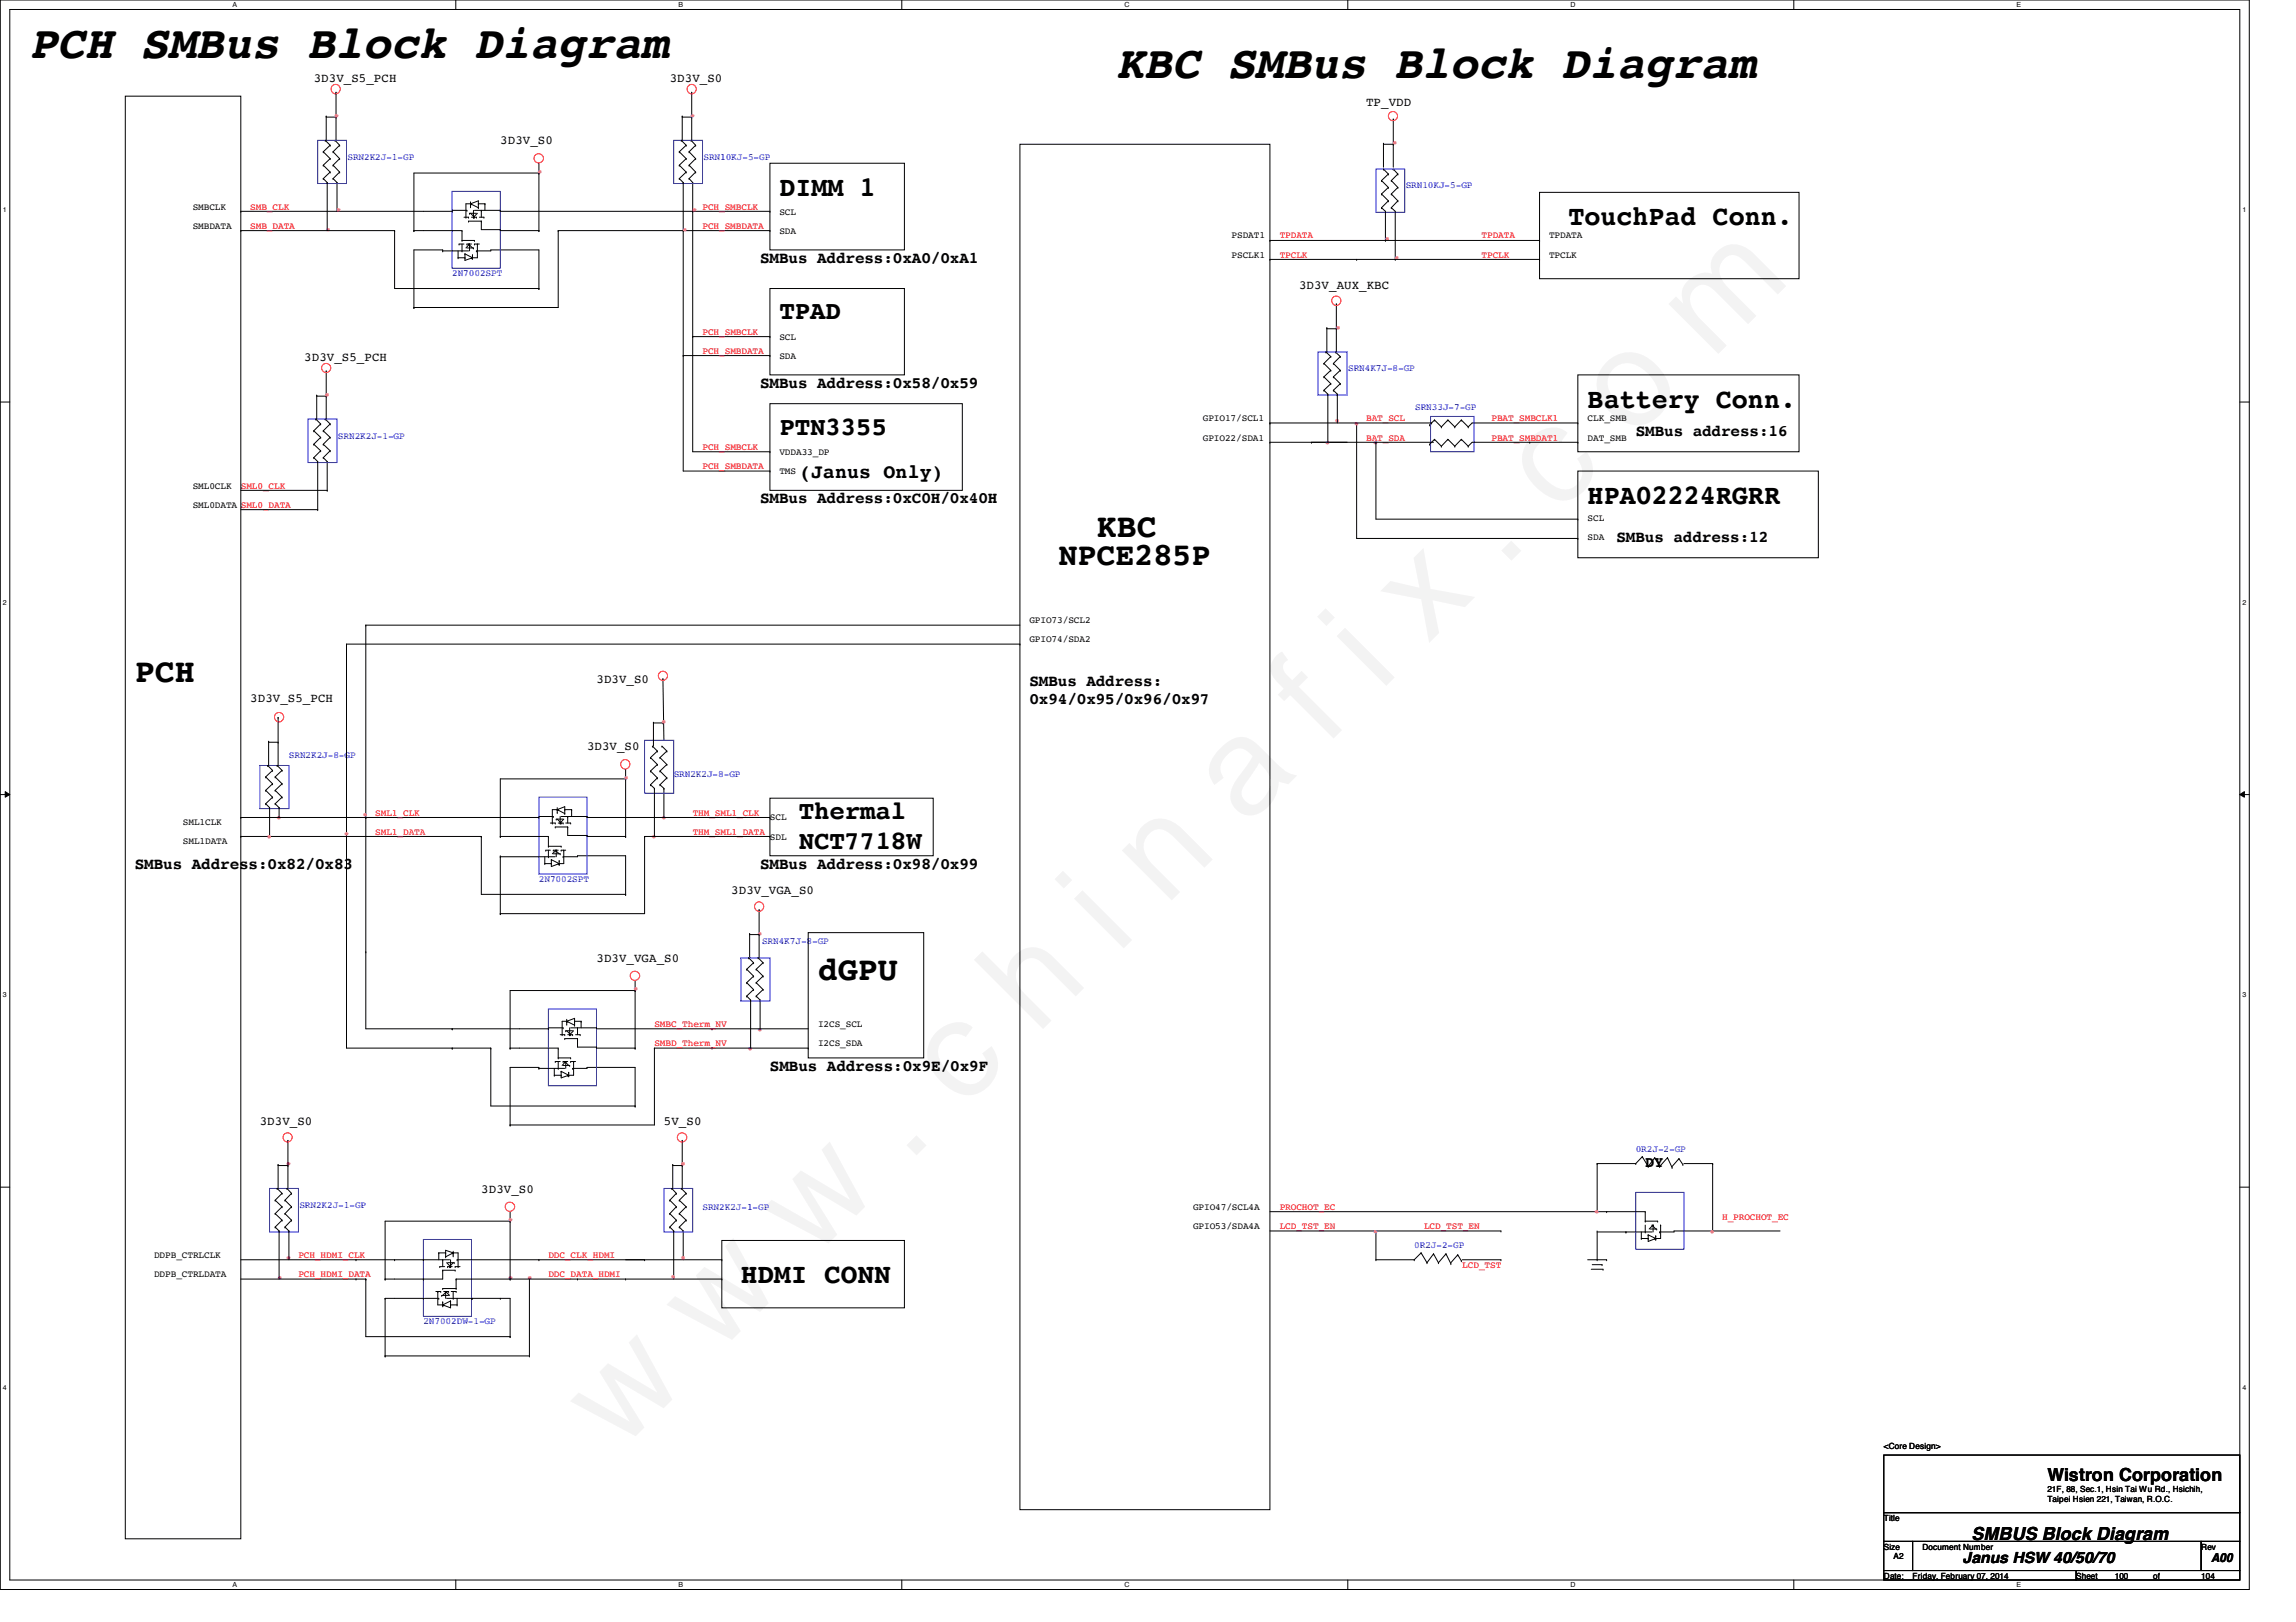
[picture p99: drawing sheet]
<svg xmlns="http://www.w3.org/2000/svg" width="297mm" height="210mm" viewBox="0 0 297 210" stroke-linecap="round" stroke-linejoin="round" font-family="sans-serif">
<defs><g id="words">
<text font-size="17.6" x="80.1" y="188" transform="rotate(-45 80.1 188)">w w w . c h i n a f i x . c o m</text>
<g font-size="6">
<text x="3.8" y="7.5">PCH SMBus Block Diagram</text>
<text x="144.4" y="10">KBC SMBus Block Diagram</text>
</g>
<g font-size="4.3">
<text x="141.9" y="69.6">KBC</text>
<text x="17.4" y="88.2">PCH</text>
<text x="105.8" y="126.8">dGPU</text>
</g>
<text font-size="4.1" x="136.9" y="73.2">NPCE285P</text>
<g font-size="3.6">
<text x="100.8" y="25.4">DIMM 1</text>
<text x="202.9" y="29.1">TouchPad Conn.</text>
<text x="205.4" y="52.8">Battery Conn.</text>
<text x="205.4" y="65.2">HPA02224RGRR</text>
<text x="95.8" y="166">HDMI CONN</text>
</g>
<g font-size="3.3">
<text x="100.8" y="41.3">TPAD</text>
<text x="100.8" y="56.3">PTN3355</text>
<text x="103.3" y="106">Thermal</text>
<text x="103.3" y="109.8">NCT7718W</text>
</g>
<text font-size="2.6" x="103.3" y="61.8">(Janus Only)</text>
<g font-size="2.3">
<text x="264.9" y="191.7">Wistron Corporation</text>
<text x="255.1" y="199.3">SMBUS Block Diagram</text>
</g>
<g font-size="2.1" fill="#f0f">
<text x="42.3" y="15.7">‧</text>
<text x="88.4" y="15.7">‧</text>
<text x="68.6" y="22.9">‧</text>
<text x="179.2" y="19.1">‧</text>
<text x="42.6" y="27.9">‧</text>
<text x="88.6" y="27.9">‧</text>
<text x="41.2" y="30.4">‧</text>
<text x="87.4" y="30.4">‧</text>
<text x="178.3" y="31.6">‧</text>
<text x="179.5" y="34.1">‧</text>
<text x="171.9" y="43.1">‧</text>
<text x="41.1" y="51.7">‧</text>
<text x="170.5" y="58">‧</text>
<text x="171.8" y="55.1">‧‧</text>
<text x="176.7" y="58">‧</text>
<text x="84.7" y="94.1">‧</text>
<text x="79.8" y="101.3">‧</text>
<text x="34.9" y="106.5">‧</text>
<text x="46.1" y="106.1">‧</text>
<text x="84.7" y="106.5">‧</text>
<text x="33.6" y="109">‧</text>
<text x="43.6" y="108.6">‧</text>
<text x="83.4" y="109">‧</text>
<text x="97.1" y="121.5">‧</text>
<text x="81.1" y="128.7">‧</text>
<text x="95.8" y="136.4">‧</text>
<text x="97.1" y="133.9">‧</text>
<text x="36.1" y="151.3">‧</text>
<text x="87.2" y="151.3">‧</text>
<text x="64.9" y="158.5">‧</text>
<text x="176.7" y="160">‧</text>
<text x="205.4" y="157.5">‧</text>
<text x="220.3" y="160">‧</text>
<text x="35" y="166">‧</text>
<text x="36.1" y="163.4">‧</text>
<text x="64.9" y="166">‧‧</text>
<text x="85.9" y="165.9">‧</text>
<text x="87.2" y="163.4">‧</text>
</g>
<g font-size="2.1">
<text x="98.3" y="34">SMBus Address:0xA0/0xA1</text>
<text x="98.3" y="50.2">SMBus Address:0x58/0x59</text>
<text x="211.6" y="56.4">SMBus address:16</text>
<text x="98.3" y="65.2">SMBus Address:0xC0H/0x40H</text>
<text x="209.1" y="70.1">SMBus address:12</text>
<text x="133.2" y="88.8">SMBus Address:</text>
<text x="133.2" y="91.1">0x94/0x95/0x96/0x97</text>
<text x="17.4" y="112.4">SMBus Address:0x82/0x83</text>
<text x="98.3" y="112.4">SMBus Address:0x98/0x99</text>
<text x="99.6" y="138.6">SMBus Address:0x9E/0x9F</text>
</g>
<g font-size="2">
<text x="212.8" y="151">DY</text>
<text x="253.9" y="202.2">Janus HSW 40/50/70</text>
</g>
<g font-size="1.6">
<text x="40.6" y="10.6">3D3V_S5_PCH</text>
<text x="86.7" y="10.6">3D3V_S0</text>
<text x="176.7" y="13.7">TP_VDD</text>
<text x="64.7" y="18.7">3D3V_S0</text>
<text x="168.1" y="37.3">3D3V_AUX_KBC</text>
<text x="39.4" y="46.7">3D3V_S5_PCH</text>
<text x="77.2" y="88.4">3D3V_S0</text>
<text x="32.4" y="90.8">3D3V_S5_PCH</text>
<text x="75.9" y="97.1">3D3V_S0</text>
<text x="94.6" y="115.7">3D3V_VGA_S0</text>
<text x="77.2" y="124.5">3D3V_VGA_S0</text>
<text x="33.6" y="145.6">3D3V_S0</text>
<text x="85.9" y="145.6">5V_S0</text>
<text x="62.3" y="154.3">3D3V_S0</text>
<text x="286" y="202.2">A00</text>
</g>
<g font-size="1.2" fill="#00f">
<text x="45" y="20.7">SRN2K2J-1-GP</text>
<text x="91" y="20.7">SRN10KJ-5-GP</text>
<text x="181.9" y="24.4">SRN10KJ-5-GP</text>
<text x="58.5" y="35.7">2N7002SPT</text>
<text x="174.4" y="48">SRN4K7J-8-GP</text>
<text x="183.1" y="53">SRN33J-7-GP</text>
<text x="43.7" y="56.8">SRN2K2J-1-GP</text>
<text x="37.4" y="98.1">SRN2K2J-8-GP</text>
<text x="87.2" y="100.6">SRN2K2J-8-GP</text>
<text x="69.7" y="114.1">2N7002SPT</text>
<text x="98.6" y="122.2">SRN4K7J-8-GP</text>
<text x="211.6" y="149.1">0R2J-2-GP</text>
<text x="38.7" y="156.3">SRN2K2J-1-GP</text>
<text x="90.9" y="156.6">SRN2K2J-1-GP</text>
<text x="183" y="161.5">0R2J-2-GP</text>
<text x="54.8" y="171.4">2N7002DW-1-GP</text>
</g>
<g font-size="1.2">
<text x="24.9" y="27.1">SMBCLK</text>
<text x="24.9" y="29.6">SMBDATA</text>
<text x="100.8" y="27.8">SCL</text>
<text x="100.8" y="30.3">SDA</text>
<text x="159.3" y="33.4">PSCLK1</text>
<text x="159.3" y="30.9">PSDAT1</text>
<text x="200.4" y="30.9">TPDATA</text>
<text x="200.4" y="33.4">TPCLK</text>
<text x="100.8" y="43.9">SCL</text>
<text x="100.8" y="46.4">SDA</text>
<text x="100.8" y="58.9">VDDA33_DP</text>
<text x="155.6" y="54.5">GPIO17/SCL1</text>
<text x="155.6" y="57">GPIO22/SDA1</text>
<text x="205.4" y="54.5">CLK_SMB</text>
<text x="205.4" y="57">DAT_SMB</text>
<text x="24.9" y="65.7">SML0DATA SML0_DATA</text>
<text x="24.9" y="63.2">SML0CLK</text>
<text x="100.8" y="61.4">TMS</text>
<text x="205.4" y="67.5">SCL</text>
<text x="205.4" y="69.9">SDA</text>
<text x="133.2" y="80.6">GPIO73/SCL2</text>
<text x="133.2" y="83.1">GPIO74/SDA2</text>
<text x="23.7" y="106.8">SML1CLK</text>
<text x="99.6" y="106.2">SCL</text>
<text x="23.7" y="109.3">SML1DATA</text>
<text x="99.6" y="108.7">SDL</text>
<text x="105.8" y="132.9">I2CS_SCL</text>
<text x="105.8" y="135.4">I2CS_SDA</text>
<text x="154.3" y="156.6">GPIO47/SCL4A</text>
<text x="154.3" y="159">GPIO53/SDA4A</text>
<text x="19.9" y="165.3">DDPB_CTRLDATA</text>
<text x="19.9" y="162.8">DDPB_CTRLCLK</text>
</g>
<g font-size="1.2" fill="#f00">
<text x="32.4" y="27.1">SMB_CLK</text>
<text x="32.4" y="29.6">SMB_DATA</text>
<text x="90.9" y="27.1">PCH_SMBCLK</text>
<text x="90.9" y="29.6">PCH_SMBDATA</text>
<text x="165.6" y="30.9">TPDATA</text>
<text x="165.6" y="33.4">TPCLK</text>
<text x="191.7" y="30.9">TPDATA</text>
<text x="191.7" y="33.4">TPCLK</text>
<text x="90.9" y="43.3">PCH_SMBCLK</text>
<text x="90.9" y="45.8">PCH_SMBDATA</text>
<text x="90.9" y="58.3">PCH_SMBCLK</text>
<text x="176.7" y="54.5">BAT_SCL</text>
<text x="176.7" y="57">BAT_SDA</text>
<text x="193" y="54.5">PBAT_SMBCLK1</text>
<text x="193" y="57">PBAT_SMBDAT1</text>
<text x="31.2" y="63.2">SML0_CLK</text>
<text x="90.9" y="60.7">PCH_SMBDATA</text>
<text x="48.6" y="105.5">SML1_CLK</text>
<text x="89.6" y="105.5">THM_SML1_CLK</text>
<text x="48.6" y="108">SML1_DATA</text>
<text x="89.6" y="108">THM_SML1_DATA</text>
<text x="84.7" y="132.9">SMBC_Therm_NV</text>
<text x="84.7" y="135.4">SMBD_Therm_NV</text>
<text x="165.6" y="156.6">PROCHOT_EC</text>
<text x="165.6" y="159">LCD_TST_EN</text>
<text x="184.2" y="159">LCD_TST_EN</text>
<text x="222.8" y="157.8">H_PROCHOT_EC</text>
<text x="38.6" y="165.3">PCH_HDMI_DATA</text>
<text x="38.6" y="162.8">PCH_HDMI_CLK</text>
<text x="70.9" y="162.8">DDC_CLK_HDMI</text>
<text x="70.9" y="165.3">DDC_DATA_HDMI</text>
<text x="189.2" y="164">LCD_TST</text>
</g>
<g font-size="1.1">
<text x="243.7" y="187.5">&lt;Core Design&gt;</text>
<text x="243.7" y="196.8">Title</text>
<text x="264.9" y="193.1">21F, 88, Sec.1, Hsin Tai Wu Rd., Hsichih,</text>
<text x="264.9" y="194.4">Taipei Hsien 221, Taiwan, R.O.C.</text>
<text x="243.7" y="200.5">Size</text>
<text x="245" y="201.8">A2</text>
<text x="248.7" y="200.5">Document Number</text>
<text x="284.8" y="200.5">Rev</text>
<text x="243.7" y="204.3">Date:</text>
<text x="247.4" y="204.3">Friday, February 07, 2014</text>
<text x="268.6" y="204.3">Sheet</text>
<text x="273.6" y="204.3">100</text>
<text x="278.6" y="204.3">of</text>
<text x="284.8" y="204.3">104</text>
</g>
<g font-size=".9">
<text x="30.1" y=".9">A</text>
<text x="87.8" y=".9">B</text>
<text x="145.5" y=".9">C</text>
<text x="203.2" y=".9">D</text>
<text x="260.9" y=".9">E</text>
<text x=".4" y="27.4">1</text>
<text x="290.1" y="27.4">1</text>
<text x=".4" y="78.2">2</text>
<text x="290.1" y="78.2">2</text>
<text x=".4" y="129">3</text>
<text x="290.1" y="129">3</text>
<text x=".4" y="179.8">4</text>
<text x="290.1" y="179.8">4</text>
<text x="30.1" y="205.4">A</text>
<text x="87.8" y="205.4">B</text>
<text x="145.5" y="205.4">C</text>
<text x="203.2" y="205.4">D</text>
<text x="260.9" y="205.4">E</text>
</g>
</g></defs>
<path d="M0 0h291v205.7h-291zM1.3 1.2h288.5v203.3h-288.5z" fill="none" stroke="#000" stroke-width=".13"/>
<g fill="#fff">
<path d="M30.1 .1h.5v1h-.5z"/>
<path d="M30.1 204.6h.5v1h-.5z"/>
</g>
<path d="M59 0v1.2M59 204.5v1.2" fill="none" stroke="#000" stroke-width=".13"/>
<g fill="#fff">
<path d="M87.8 .1h.6v1h-.6z"/>
<path d="M87.8 204.6h.6v1h-.6z"/>
</g>
<path d="M116.7 0v1.2M116.7 204.5v1.2" fill="none" stroke="#000" stroke-width=".13"/>
<g fill="#fff">
<path d="M145.5 .1h.6v1h-.6z"/>
<path d="M145.5 204.6h.6v1h-.6z"/>
</g>
<path d="M174.4 0v1.2M174.4 204.5v1.2" fill="none" stroke="#000" stroke-width=".13"/>
<g fill="#fff">
<path d="M203.2 .1h.6v1h-.6z"/>
<path d="M203.2 204.6h.6v1h-.6z"/>
</g>
<path d="M232.1 0v1.2M232.1 204.5v1.2" fill="none" stroke="#000" stroke-width=".13"/>
<g fill="#fff">
<path d="M260.9 .1h.6v1h-.6z"/>
<path d="M260.9 204.6h.6v1h-.6z"/>
<path d="M.4 26.6h.5v1h-.5z"/>
<path d="M290.1 26.6h.5v1h-.5z"/>
<path d="M.4 77.4h.5v1h-.5z"/>
<path d="M290.1 77.4h.5v1h-.5z"/>
</g>
<path d="M0 52h1.3M289.8 52h1.2" fill="none" stroke="#000" stroke-width=".13"/>
<g fill="#fff">
<path d="M.4 128.2h.5v1h-.5z"/>
<path d="M290.1 128.2h.5v1h-.5z"/>
</g>
<path d="M0 102.8h1.3M.7 102.4l.6 .4-.6 .4zM289.8 102.8l.6-.4v.8zM289.8 102.8h1.2" fill="none" stroke="#000" stroke-width=".13"/>
<path d="M.7 102.4l.6 .4-.6 .4zM289.8 102.8l.6-.4v.8z" fill="#000"/>
<g fill="#fff">
<path d="M.4 179h.5v1h-.5z"/>
<path d="M290.1 179h.5v1h-.5z"/>
</g>
<g fill="none" stroke="#000" stroke-width=".13">
<path d="M16.2 12.4h15v186.7h-15zM41.8 19.6h.1M41.8 19.6l.9 .9M42.1 18.2h.1M42.1 18.2l.6 .6M42.2 15h.1M42.2 15v3.2M42.2 15.2h1.3M42.7 18.8h.1M42.7 18.8l-.9 .8M43.1 19.6h.1M43.1 19.6l.8 .9"/>
<path d="M43.3 18.2h.1M43.3 18.2l.6 .6M43.5 11.9h.1M43.5 15.2h.1M43.5 11.9v6.3M43.9 18.8h.1M43.9 18.8l-.8 .8M87.9 19.6h.1M87.9 19.6l.9 .9M88.1 18.2h.1M88.1 18.2l.7 .6M88.3 15h.1"/>
<path d="M88.3 15v3.2M88.3 15.2h1.2M88.8 18.8h.1M88.8 18.8l-.9 .8M89.2 19.6h.1M89.2 19.6l.8 .9M89.4 18.2h.1M89.4 18.2l.6 .6M89.5 11.9h.1M89.5 15.2h.1M89.5 11.9v6.3M90 18.8h.1"/>
<path d="M90 18.8l-.8 .8M131.9 18.7h32.4v176.7h-32.4zM179 18.5h.1M179 18.5v3.1M179 18.7h1.3M180.3 15.4h.1M180.3 18.7h.1M180.3 15.4v6.2M31.2 27.3h.1M31.2 29.8h.1M31.2 27.3h27.3M31.2 29.8h19.9"/>
<path d="M41.8 23.1h.1M41.8 21.4h.1M41.8 23.1l.5 .5M41.8 21.4l.9 .9M42.3 23.6h.1M42.3 23.6v6.2M42.7 22.3h.1M42.7 20.5h.1M42.7 22.3l-.9 .8M42.7 20.5l-.9 .9M43.1 23.1h.1M43.1 21.4h.1"/>
<path d="M43.1 23.1l.5 .5M43.1 21.4l.8 .9M43.6 23.6h.1M43.6 23.6v3.7M43.9 22.3h.1M43.9 20.5h.1M43.9 22.3l-.8 .8M43.9 20.5l-.8 .9M51.1 29.8h.1M51.1 29.8v7.5h18.6M53.5 39.8h.1M53.5 29.8h.1"/>
<path d="M53.5 29.8h6.3M53.5 39.8h18.7M57.3 32.5h.1M57.3 32.3h.1M57.3 32.3h-3.8v7.5M57.3 32.5h3.3M58.5 27.3h.1M58.5 27.2h1.9M59.3 33.4h.1M59.3 32.5v.9M59.3 33.4h.9M59.4 31.6h.1"/>
<path d="M59.4 31.6h.6M59.8 29.8h.1M59.8 32.5h.1M59.8 31.1h.1M59.8 30v1.1M59.8 31.6v.9M59.8 31.1h1.6M60 28.1h.6M60.2 32.9h.1M60.2 33.4h.1M60.2 32.9v.8l.9-.3M60.2 32.9l.9 .5"/>
<path d="M60.3 28.1h.1M60.4 27.2h.1M60.4 31.6h.1M60.4 31.6h.6M60.4 32.1h.9M60.6 28.1h.1M60.6 28.6h.1M60.6 31.6h.1M60.6 28.6h1.7M60.6 31.6l.5 .5M60.7 27.6h.1M60.7 31.6h.1"/>
<path d="M60.7 27.6h.9M60.7 31.6v.9M60.7 31.6l-.4 .5M60.9 26.8h.1M60.9 26.4h.1M60.9 26.1v.7M60.9 26.4l1-.4v.9M60.9 26.4l1 .5M60.9 27.6l.5 .5M61 26.4h.1M61 33.4h.1M61 26.4h-.7v1.7"/>
<path d="M61 28.1h.6M61.1 33h.1M61.1 33.4h.1M61.1 33v.6M61.3 28.1h.1M61.3 32.1h.1M61.3 27.2v.9M61.4 28.1h.1M61.4 31.6h.1M61.4 31.1h.1M61.4 27.2h3.3M61.4 31.6h.6"/>
<path d="M61.6 28.1h.1M61.6 32.5h.1M61.6 32.5h1.9M61.8 31.6h.1M61.8 27.6l-.5 .5M61.8 31.6v1.8h-.8M61.9 26.4h.1M61.9 26.9h.1M61.9 26.4h.8M62 28.1h.6M62.3 27.2h.1M62.3 28.6h.1"/>
<path d="M62.3 27.2v.9M62.3 28.6v1.1h2.4M62.6 28.1h.1M62.7 26.4h.1M62.7 26.4v.8M63.5 32.3h.1M63.5 32.3h6.2M64.7 27.2h.1M64.7 29.7h.1M64.7 27.3h34.9M69.7 22.4h.1M69.7 21.1v8.7h-5"/>
<path d="M69.7 22.4h-16.2v7.4M87.9 23.1h.1M87.9 21.4h.1M87.9 23.1l.5 .5M87.9 21.4l.9 .9M88.4 23.6h.1M88.4 23.6v6.2M88.8 22.3h.1M88.8 20.5h.1M88.8 22.3l-.9 .8M88.8 20.5l-.9 .9M89.2 23.1h.1"/>
<path d="M89.2 21.4h.1M89.2 23.1l.4 .5M89.2 21.4l.8 .9M89.6 23.6h.1M89.6 23.6v3.7M90 22.3h.1M90 20.5h.1M90 22.3l-.8 .8M90 20.5l-.8 .9M99.6 21.1h17.4v11.2h-17.4zM178.7 23.4h.1M178.7 23.4l.9 .9"/>
<path d="M179 21.9h.1M179 21.9l.6 .6M179.6 22.5h.1M179.6 22.5l-.9 .9M180 23.4h.1M180 23.4l.8 .9M180.3 21.9h.1M180.3 21.9l.5 .6M180.8 22.5h.1M180.8 22.5l-.8 .9M199.2 24.9h33.5v11.2h-33.5zM40.6 59.2h.1"/>
<path d="M40.6 57.5h.1M40.6 55.8h.1M40.6 59.2l.5 .5M40.6 57.5l.9 .8M40.6 55.8l.9 .8M40.8 54.2h.1M40.8 54.2l.7 .7M41 51.1h.1M41 51.1v3.1M41 51.3h1.2M41.1 59.7h.1M41.1 59.7v6.3"/>
<path d="M41.5 58.3h.1M41.5 56.6h.1M41.5 54.9h.1M41.5 58.3l-.9 .9M41.5 56.6l-.9 .9M41.5 54.9l-.9 .9M41.8 59.2h.1M41.8 57.5h.1M41.8 55.8h.1M41.8 59.2l.5 .5M41.8 57.5l.9 .8M41.8 55.8l.9 .8"/>
<path d="M42.1 54.2h.1M42.1 54.2l.6 .7M42.2 48h.1M42.2 51.3h.1M42.2 48v6.2M42.3 59.7h.1M42.3 59.7v3.8M42.7 58.3h.1M42.7 56.6h.1M42.7 54.9h.1M42.7 58.3l-.9 .9M42.7 56.6l-.9 .9"/>
<path d="M42.7 54.9l-.9 .9M204.1 48.5h28.6v10h-28.6zM31.2 66h9.9M31.2 63.5h11.1M41.1 66h.1M42.3 63.5h.1M175.5 69.7h28.6M204.1 61h31.1v11.2h-31.1zM34.6 99.1h.1M34.6 99.1l.7 .6M34.8 95.9h.1M34.8 95.9v3.2"/>
<path d="M34.8 96.1h1.2M35.3 99.7h.1M35.3 99.7l-.9 .8M35.9 99.1h.1M35.9 99.1l.6 .6M36 92.8h.1M36 96.1h.1M36 92.8v6.3M36.5 99.7h.1M36.5 99.7l-.9 .8M44.8 83.4h.1M44.8 83.4v52.2h18.7"/>
<path d="M44.8 83.4h87.1M47.3 80.9h.1M47.3 80.9h84.6M47.3 80.9v52.2h23.6M31.2 108.2h.1M31.2 105.8h.1M31.2 108.2h31.1M31.2 105.8h38.5M34.4 100.5h.1M34.4 102.3h.1M34.4 104h.1M34.4 100.5l.9 .9"/>
<path d="M34.4 102.3l.9 .9M34.4 104l.5 .5M34.9 104.5h.1M34.9 104.5v3.7M35.3 101.4h.1M35.3 103.2h.1M35.3 101.4l-.9 .9M35.3 103.2l-.9 .8M35.6 104h.1M35.6 100.5h.1M35.6 102.3h.1M35.6 104l.5 .5"/>
<path d="M35.6 100.5l.9 .9M35.6 102.3l.9 .9M36.1 104.5h.1M36.1 104.5v1.3M36.5 103.2h.1M36.5 101.4h.1M36.5 103.2l-.9 .8M36.5 101.4l-.9 .9M44.8 108.2h.1M47.3 105.8h.1M62.3 108.2h.1M62.3 108.2v7.5h18.6"/>
<path d="M64.7 118.2h.1M64.7 108.2h.1M64.7 110.9h.1M64.7 108.2h6.2M64.7 118.2h18.7M64.7 110.7v7.5M64.7 110.9h7.1M80.9 100.8h-16.2v7.4M44.8 120.7h.1M47.3 123.2h.1M58.5 133.1h.1M58.5 135.6h.1"/>
<path d="M63.5 135.6h.1M63.5 135.6v7.5h18.7M66 135.6h.1M66 135.6h6.2M69.7 138.1h-3.7v7.5M82.2 128.2h-16.2v7.4M0 153.6h1.3M35.6 157.1h.1M35.6 158.8h.1M35.6 155.3h.1M35.6 157.1l.9 .8M35.6 158.8l.5 .5"/>
<path d="M35.6 155.3l.9 .9M35.9 153.8h.1M35.9 153.8l.6 .6M36 150.7h.1M36 150.7v3.1M36 150.8h1.3M36.1 159.3h.1M36.1 159.3v6.2M36.5 157.9h.1M36.5 154.4h.1M36.5 156.2h.1M36.5 157.9l-.9 .9"/>
<path d="M36.5 154.4l-.9 .9M36.5 156.2l-.9 .9M36.9 158.8h.1M36.9 155.3h.1M36.9 157.1h.1M36.9 158.8l.5 .5M36.9 155.3l.8 .9M36.9 157.1l.8 .8M37.1 153.8h.1M37.1 153.8l.6 .6M37.3 150.8h.1M37.3 147.6h.1"/>
<path d="M37.3 147.6v6.2M37.4 159.3h.1M37.4 159.3v3.7M37.7 157.9h.1M37.7 154.4h.1M37.7 156.2h.1M37.7 157.9l-.8 .9M37.7 154.4l-.8 .9M37.7 156.2l-.8 .9M66 158h.1M66 145.6h.1M66 156.8v8.7"/>
<path d="M66 158h-16.2v7.5M66 145.6h18.7M164.3 156.8h43.6M164.3 159.3h29.9M289.8 153.6h1.2M31.2 165.5h16.1M31.2 163h27M46.1 165.5h.1M46.1 163h.1M47.3 165.5h.1M47.3 165.5v7.5h18.7M49.8 168h.1"/>
<path d="M49.8 175.5h.1M49.8 165.5h.1M49.8 168h5M49.8 168v7.5M49.8 175.5h18.7M51.1 163h.1M54.8 163h.1M54.8 165.5h.1M54.8 168h.1M54.9 168h1.9M56.4 167.1h.6M56.6 167.1h.1"/>
<path d="M56.6 167.1v1.8h.8M56.8 162.1h.1M56.8 168h.1M56.8 162.1h.9M56.8 162.1v.9M56.9 163.9h.1M56.9 163.9h.6M57 167.1h.1M57.1 167.6h.1M57.1 167.6h.9M57.3 166.8h.1M57.3 163h.1"/>
<path d="M57.3 164.4h.1M57.3 168.9h.1M57.3 168.5h.1M57.3 164.4v1.1h-7.5M57.3 166.8h1.7M57.3 163v.9M57.3 168.5v.6M57.3 164.4h1.6M57.4 168.9h.1M57.4 167.1h.6M57.7 162.6h.1M57.7 162.1h.1"/>
<path d="M57.7 167.1h.1M57.7 167.1v.9M57.7 167.1l.5 .5M57.8 167.1h.1M57.8 168h8.2v5M57.8 163.4l.5 .5M57.8 167.1l-.5 .5M57.9 163.9h.1M57.9 163.9h.6M57.9 163.4h.9M58 167.1h.1M58.2 163.9h.1"/>
<path d="M58.3 163.9h.1M58.3 168.4h.1M58.3 168.9h.1M58.3 163v.9M58.3 168.4v.8l-1-.3M58.3 168.9h.8M58.3 168.4l-1 .5M58.4 167.1h.6M58.5 162.1h.1M58.5 162.1h.8v1.8M58.6 162.5h.1M58.6 162.1h.1"/>
<path d="M58.6 168h.1M58.6 161.9v.6M58.6 167.1v.9M58.6 162.1l-.9-.3v.8M58.6 162.1l-.9 .5M58.6 163.4l-.4 .5M58.8 163.4h.1M58.9 163.9h.1M58.9 164.4h.1M58.9 163.9h.6M59 166.8h.1M59 165.5h.1"/>
<path d="M59 167.1h.1M59 165.5h15.7M59 165.5v1.3M59.1 163h.1M59.1 168.9h.1M59.1 163h10.6M59.1 168v.9M59.3 163.9h.1M61 168h.1M61.1 168h.1M64.7 168h.1M66 173h.1"/>
<path d="M66 165.5h.1M243.7 188.3h46.1v7.4h-46.1zM243.7 195.7h46.1v3.8h-46.1zM243.7 199.5h3.7v3.7h-3.7zM247.4 199.5h37.4v3.7h-37.4zM284.8 199.5h5v3.7h-5zM243.7 203.2h24.9v1.3h-24.9zM268.6 203.2h21.2v1.3h-21.2z"/>
</g>
<path d="M41.1 18.2h3.7v5.5h-3.7zM87.2 18.2h3.7v5.5h-3.7zM58.5 24.8h6.2v9.9h-6.2zM178 21.9h3.7v5.6h-3.7zM39.8 54.2h3.8v5.7h-3.8zM33.6 99.1h3.8v5.5h-3.8zM34.9 153.8h3.7v5.6h-3.7zM54.8 160.4h6.2v9.9h-6.2z" fill="none" stroke="#00f" stroke-width=".13"/>
<g fill="none" stroke="#f00" stroke-width=".13">
<circle cx="43.4" cy="11.5" r=".6"/>
<circle cx="89.5" cy="11.5" r=".6"/>
<circle cx="180.2" cy="15" r=".59"/>
<circle cx="69.7" cy="20.5" r=".61"/>
<circle cx="42.2" cy="47.6" r=".59"/>
<circle cx="36.1" cy="92.8" r=".6"/>
<circle cx="37.2" cy="147.2" r=".59"/>
<circle cx="66" cy="156.2" r=".61"/>
</g>
<use href="#words"/>
</svg>
